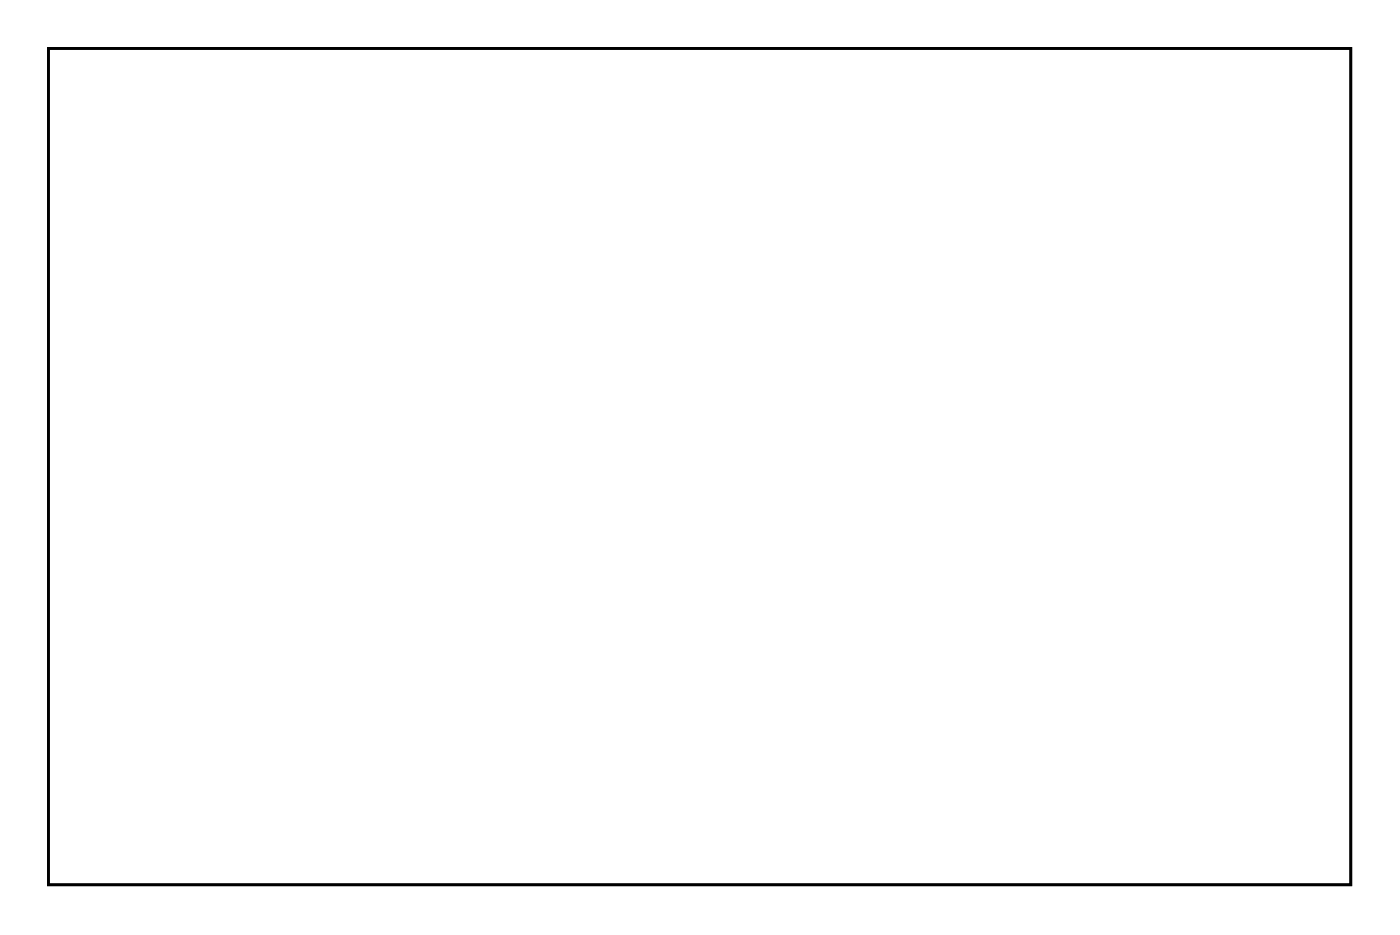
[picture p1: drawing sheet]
<svg xmlns="http://www.w3.org/2000/svg" width="105mm" height="70mm" viewBox="0 0 105 70" stroke-linecap="round" stroke-linejoin="round" font-family="sans-serif">
<path d="M3.6 3.6h97.8v62.8h-97.8z" fill="none" stroke="#000" stroke-width=".2"/>
<path d="M3.6 3.6h97.8v62.8h-97.8zM3.6 3.6v62.8h97.8v-62.8z" fill="#000"/>
<circle cx="9.3" cy="62.7" r="1.25" fill="#fff"/>
<circle cx="9.3" cy="62.7" r="1.25" fill="none" stroke="#fff" stroke-width=".76" stroke-linecap="butt"/>
<circle cx="95.6" cy="62.7" r="1.25" fill="#fff"/>
<circle cx="95.6" cy="62.7" r="1.25" fill="none" stroke="#fff" stroke-width=".76" stroke-linecap="butt"/>
<circle cx="95.6" cy="9.3" r="1.25" fill="#fff"/>
<circle cx="95.6" cy="9.3" r="1.25" fill="none" stroke="#fff" stroke-width=".76" stroke-linecap="butt"/>
<circle cx="9.3" cy="9.3" r="1.25" fill="#fff"/>
<circle cx="9.3" cy="9.3" r="1.25" fill="none" stroke="#fff" stroke-width=".76" stroke-linecap="butt"/>
<path d="M77.1 38.9h1.6v1.6h-1.6z" fill="#fff"/>
<path d="M77.1 38.9h1.6v1.6h-1.6z" fill="none" stroke="#fff" stroke-width=".76" stroke-linecap="butt"/>
<circle cx="77.9" cy="39.7" r=".79" fill="#fff"/>
<circle cx="77.9" cy="39.7" r=".79" fill="none" stroke="#fff" stroke-width=".76" stroke-linecap="butt"/>
<circle cx="85.5" cy="39.7" r=".79" fill="#fff"/>
<circle cx="85.5" cy="39.7" r=".79" fill="none" stroke="#fff" stroke-width=".76" stroke-linecap="butt"/>
<path d="M77.1 26.3h1.6v1.6h-1.6z" fill="#fff"/>
<path d="M77.1 26.3h1.6v1.6h-1.6z" fill="none" stroke="#fff" stroke-width=".76" stroke-linecap="butt"/>
<circle cx="77.9" cy="27.1" r=".79" fill="#fff"/>
<circle cx="77.9" cy="27.1" r=".79" fill="none" stroke="#fff" stroke-width=".76" stroke-linecap="butt"/>
<circle cx="85.5" cy="27.1" r=".79" fill="#fff"/>
<circle cx="85.5" cy="27.1" r=".79" fill="none" stroke="#fff" stroke-width=".76" stroke-linecap="butt"/>
<path d="M77.1 28.9h1.6v1.5h-1.6z" fill="#fff"/>
<path d="M77.1 28.9h1.6v1.5h-1.6z" fill="none" stroke="#fff" stroke-width=".76" stroke-linecap="butt"/>
<circle cx="77.9" cy="29.6" r=".79" fill="#fff"/>
<circle cx="77.9" cy="29.6" r=".79" fill="none" stroke="#fff" stroke-width=".76" stroke-linecap="butt"/>
<circle cx="85.5" cy="29.6" r=".79" fill="#fff"/>
<circle cx="85.5" cy="29.6" r=".79" fill="none" stroke="#fff" stroke-width=".76" stroke-linecap="butt"/>
<path d="M77.1 31.3h1.6v1.6h-1.6z" fill="#fff"/>
<path d="M77.1 31.3h1.6v1.6h-1.6z" fill="none" stroke="#fff" stroke-width=".76" stroke-linecap="butt"/>
<circle cx="77.9" cy="32.1" r=".79" fill="#fff"/>
<circle cx="77.9" cy="32.1" r=".79" fill="none" stroke="#fff" stroke-width=".76" stroke-linecap="butt"/>
<circle cx="85.5" cy="32.1" r=".79" fill="#fff"/>
<circle cx="85.5" cy="32.1" r=".79" fill="none" stroke="#fff" stroke-width=".76" stroke-linecap="butt"/>
<path d="M77.1 33.9h1.6v1.5h-1.6z" fill="#fff"/>
<path d="M77.1 33.9h1.6v1.5h-1.6z" fill="none" stroke="#fff" stroke-width=".76" stroke-linecap="butt"/>
<circle cx="77.9" cy="34.6" r=".79" fill="#fff"/>
<circle cx="77.9" cy="34.6" r=".79" fill="none" stroke="#fff" stroke-width=".76" stroke-linecap="butt"/>
<circle cx="85.5" cy="34.6" r=".79" fill="#fff"/>
<circle cx="85.5" cy="34.6" r=".79" fill="none" stroke="#fff" stroke-width=".76" stroke-linecap="butt"/>
<path d="M77.1 36.4h1.6v1.6h-1.6z" fill="#fff"/>
<path d="M77.1 36.4h1.6v1.6h-1.6z" fill="none" stroke="#fff" stroke-width=".76" stroke-linecap="butt"/>
<circle cx="77.9" cy="37.2" r=".79" fill="#fff"/>
<circle cx="77.9" cy="37.2" r=".79" fill="none" stroke="#fff" stroke-width=".76" stroke-linecap="butt"/>
<circle cx="85.5" cy="37.2" r=".79" fill="#fff"/>
<circle cx="85.5" cy="37.2" r=".79" fill="none" stroke="#fff" stroke-width=".76" stroke-linecap="butt"/>
<circle cx="75.3" cy="56.5" r=".69" fill="#fff"/>
<circle cx="75.3" cy="56.5" r=".69" fill="none" stroke="#fff" stroke-width=".74" stroke-linecap="butt"/>
<circle cx="75.3" cy="50" r=".69" fill="#fff"/>
<circle cx="75.3" cy="50" r=".69" fill="none" stroke="#fff" stroke-width=".74" stroke-linecap="butt"/>
<circle cx="24.5" cy="60.1" r=".72" fill="#fff"/>
<circle cx="24.5" cy="60.1" r=".72" fill="none" stroke="#fff" stroke-width=".69" stroke-linecap="butt"/>
<path d="M23.6 59.2h1.8v1.9h-1.8zM24 60.1a.51 .51 0 0 0 1 0 .51 .51 0 0 0-1 0z" fill="#fff"/>
<g fill="none" stroke="#fff" stroke-width=".25">
<path d="M23.6 59.2h1.8v1.9h-1.8z"/>
<circle cx="24.5" cy="60.1" r=".51"/>
</g>
<circle cx="27" cy="60.1" r=".72" fill="#fff"/>
<circle cx="27" cy="60.1" r=".72" fill="none" stroke="#fff" stroke-width=".69" stroke-linecap="butt"/>
<circle cx="29.6" cy="60.1" r=".72" fill="#fff"/>
<circle cx="29.6" cy="60.1" r=".72" fill="none" stroke="#fff" stroke-width=".69" stroke-linecap="butt"/>
<circle cx="32.1" cy="60.1" r=".72" fill="#fff"/>
<circle cx="32.1" cy="60.1" r=".72" fill="none" stroke="#fff" stroke-width=".69" stroke-linecap="butt"/>
<circle cx="34.7" cy="60.1" r=".72" fill="#fff"/>
<circle cx="34.7" cy="60.1" r=".72" fill="none" stroke="#fff" stroke-width=".69" stroke-linecap="butt"/>
<circle cx="37.2" cy="60.1" r=".72" fill="#fff"/>
<circle cx="37.2" cy="60.1" r=".72" fill="none" stroke="#fff" stroke-width=".69" stroke-linecap="butt"/>
<circle cx="39.7" cy="60.1" r=".72" fill="#fff"/>
<circle cx="39.7" cy="60.1" r=".72" fill="none" stroke="#fff" stroke-width=".69" stroke-linecap="butt"/>
<circle cx="42.3" cy="60.1" r=".72" fill="#fff"/>
<circle cx="42.3" cy="60.1" r=".72" fill="none" stroke="#fff" stroke-width=".69" stroke-linecap="butt"/>
<circle cx="44.8" cy="60.1" r=".72" fill="#fff"/>
<circle cx="44.8" cy="60.1" r=".72" fill="none" stroke="#fff" stroke-width=".69" stroke-linecap="butt"/>
<circle cx="47.4" cy="60.1" r=".72" fill="#fff"/>
<circle cx="47.4" cy="60.1" r=".72" fill="none" stroke="#fff" stroke-width=".69" stroke-linecap="butt"/>
<circle cx="49.9" cy="60.1" r=".72" fill="#fff"/>
<circle cx="49.9" cy="60.1" r=".72" fill="none" stroke="#fff" stroke-width=".69" stroke-linecap="butt"/>
<circle cx="52.4" cy="60.1" r=".72" fill="#fff"/>
<circle cx="52.4" cy="60.1" r=".72" fill="none" stroke="#fff" stroke-width=".69" stroke-linecap="butt"/>
<circle cx="55" cy="60.1" r=".72" fill="#fff"/>
<circle cx="55" cy="60.1" r=".72" fill="none" stroke="#fff" stroke-width=".69" stroke-linecap="butt"/>
<circle cx="57.5" cy="60.1" r=".72" fill="#fff"/>
<circle cx="57.5" cy="60.1" r=".72" fill="none" stroke="#fff" stroke-width=".69" stroke-linecap="butt"/>
<circle cx="60.1" cy="60.1" r=".72" fill="#fff"/>
<circle cx="60.1" cy="60.1" r=".72" fill="none" stroke="#fff" stroke-width=".69" stroke-linecap="butt"/>
<circle cx="62.6" cy="60.1" r=".72" fill="#fff"/>
<circle cx="62.6" cy="60.1" r=".72" fill="none" stroke="#fff" stroke-width=".69" stroke-linecap="butt"/>
<path d="M18.6 11.1h1.5v1.5h-1.5z" fill="#fff"/>
<path d="M18.6 11.1h1.5v1.5h-1.5z" fill="none" stroke="#fff" stroke-width=".76" stroke-linecap="butt"/>
<circle cx="19.3" cy="11.9" r=".75" fill="#fff"/>
<circle cx="19.3" cy="11.9" r=".75" fill="none" stroke="#fff" stroke-width=".76" stroke-linecap="butt"/>
<circle cx="24.3" cy="11.9" r=".75" fill="#fff"/>
<circle cx="24.3" cy="11.9" r=".75" fill="none" stroke="#fff" stroke-width=".76" stroke-linecap="butt"/>
<path d="M92.3 49.2h1.5v1.5h-1.5z" fill="#fff"/>
<path d="M92.3 49.2h1.5v1.5h-1.5z" fill="none" stroke="#fff" stroke-width=".76" stroke-linecap="butt"/>
<circle cx="93.1" cy="50" r=".75" fill="#fff"/>
<circle cx="93.1" cy="50" r=".75" fill="none" stroke="#fff" stroke-width=".76" stroke-linecap="butt"/>
<circle cx="93.1" cy="55" r=".75" fill="#fff"/>
<circle cx="93.1" cy="55" r=".75" fill="none" stroke="#fff" stroke-width=".76" stroke-linecap="butt"/>
<path d="M92.3 39h1.5v1.6h-1.5z" fill="#fff"/>
<path d="M92.3 39h1.5v1.6h-1.5z" fill="none" stroke="#fff" stroke-width=".76" stroke-linecap="butt"/>
<circle cx="93.1" cy="39.8" r=".75" fill="#fff"/>
<circle cx="93.1" cy="39.8" r=".75" fill="none" stroke="#fff" stroke-width=".76" stroke-linecap="butt"/>
<circle cx="93.1" cy="44.8" r=".75" fill="#fff"/>
<circle cx="93.1" cy="44.8" r=".75" fill="none" stroke="#fff" stroke-width=".76" stroke-linecap="butt"/>
<path d="M77.1 11.1h1.5v1.5h-1.5z" fill="#fff"/>
<path d="M77.1 11.1h1.5v1.5h-1.5z" fill="none" stroke="#fff" stroke-width=".76" stroke-linecap="butt"/>
<circle cx="77.8" cy="11.9" r=".75" fill="#fff"/>
<circle cx="77.8" cy="11.9" r=".75" fill="none" stroke="#fff" stroke-width=".76" stroke-linecap="butt"/>
<circle cx="82.8" cy="11.9" r=".75" fill="#fff"/>
<circle cx="82.8" cy="11.9" r=".75" fill="none" stroke="#fff" stroke-width=".76" stroke-linecap="butt"/>
<path d="M66.9 11.1h1.5v1.5h-1.5z" fill="#fff"/>
<path d="M66.9 11.1h1.5v1.5h-1.5z" fill="none" stroke="#fff" stroke-width=".76" stroke-linecap="butt"/>
<circle cx="67.7" cy="11.9" r=".75" fill="#fff"/>
<circle cx="67.7" cy="11.9" r=".75" fill="none" stroke="#fff" stroke-width=".76" stroke-linecap="butt"/>
<circle cx="72.7" cy="11.9" r=".75" fill="#fff"/>
<circle cx="72.7" cy="11.9" r=".75" fill="none" stroke="#fff" stroke-width=".76" stroke-linecap="butt"/>
<path d="M92.3 28.9h1.5v1.5h-1.5z" fill="#fff"/>
<path d="M92.3 28.9h1.5v1.5h-1.5z" fill="none" stroke="#fff" stroke-width=".76" stroke-linecap="butt"/>
<circle cx="93.1" cy="29.6" r=".75" fill="#fff"/>
<circle cx="93.1" cy="29.6" r=".75" fill="none" stroke="#fff" stroke-width=".76" stroke-linecap="butt"/>
<circle cx="93.1" cy="34.6" r=".75" fill="#fff"/>
<circle cx="93.1" cy="34.6" r=".75" fill="none" stroke="#fff" stroke-width=".76" stroke-linecap="butt"/>
<path d="M56.8 11.1h1.5v1.5h-1.5z" fill="#fff"/>
<path d="M56.8 11.1h1.5v1.5h-1.5z" fill="none" stroke="#fff" stroke-width=".76" stroke-linecap="butt"/>
<circle cx="57.5" cy="11.9" r=".75" fill="#fff"/>
<circle cx="57.5" cy="11.9" r=".75" fill="none" stroke="#fff" stroke-width=".76" stroke-linecap="butt"/>
<circle cx="62.5" cy="11.9" r=".75" fill="#fff"/>
<circle cx="62.5" cy="11.9" r=".75" fill="none" stroke="#fff" stroke-width=".76" stroke-linecap="butt"/>
<path d="M92.3 18.7h1.5v1.5h-1.5z" fill="#fff"/>
<path d="M92.3 18.7h1.5v1.5h-1.5z" fill="none" stroke="#fff" stroke-width=".76" stroke-linecap="butt"/>
<circle cx="93.1" cy="19.5" r=".75" fill="#fff"/>
<circle cx="93.1" cy="19.5" r=".75" fill="none" stroke="#fff" stroke-width=".76" stroke-linecap="butt"/>
<circle cx="93.1" cy="24.5" r=".75" fill="#fff"/>
<circle cx="93.1" cy="24.5" r=".75" fill="none" stroke="#fff" stroke-width=".76" stroke-linecap="butt"/>
<path d="M39 11.1h1.5v1.5h-1.5z" fill="#fff"/>
<path d="M39 11.1h1.5v1.5h-1.5z" fill="none" stroke="#fff" stroke-width=".76" stroke-linecap="butt"/>
<circle cx="39.7" cy="11.9" r=".76" fill="#fff"/>
<circle cx="39.7" cy="11.9" r=".76" fill="none" stroke="#fff" stroke-width=".76" stroke-linecap="butt"/>
<circle cx="44.7" cy="11.9" r=".76" fill="#fff"/>
<circle cx="44.7" cy="11.9" r=".76" fill="none" stroke="#fff" stroke-width=".76" stroke-linecap="butt"/>
<path d="M11 51.7h1.6v1.6h-1.6z" fill="#fff"/>
<path d="M11 51.7h1.6v1.6h-1.6z" fill="none" stroke="#fff" stroke-width=".76" stroke-linecap="butt"/>
<circle cx="11.8" cy="52.5" r=".76" fill="#fff"/>
<circle cx="11.8" cy="52.5" r=".76" fill="none" stroke="#fff" stroke-width=".76" stroke-linecap="butt"/>
<circle cx="11.8" cy="47.5" r=".76" fill="#fff"/>
<circle cx="11.8" cy="47.5" r=".76" fill="none" stroke="#fff" stroke-width=".76" stroke-linecap="butt"/>
<path d="M28.8 11.1h1.6v1.5h-1.6z" fill="#fff"/>
<path d="M28.8 11.1h1.6v1.5h-1.6z" fill="none" stroke="#fff" stroke-width=".76" stroke-linecap="butt"/>
<circle cx="29.6" cy="11.9" r=".76" fill="#fff"/>
<circle cx="29.6" cy="11.9" r=".76" fill="none" stroke="#fff" stroke-width=".76" stroke-linecap="butt"/>
<circle cx="34.6" cy="11.9" r=".76" fill="#fff"/>
<circle cx="34.6" cy="11.9" r=".76" fill="none" stroke="#fff" stroke-width=".76" stroke-linecap="butt"/>
<path d="M11 39h1.6v1.6h-1.6z" fill="#fff"/>
<path d="M11 39h1.6v1.6h-1.6z" fill="none" stroke="#fff" stroke-width=".76" stroke-linecap="butt"/>
<circle cx="11.8" cy="39.8" r=".76" fill="#fff"/>
<circle cx="11.8" cy="39.8" r=".76" fill="none" stroke="#fff" stroke-width=".76" stroke-linecap="butt"/>
<circle cx="11.8" cy="34.8" r=".76" fill="#fff"/>
<circle cx="11.8" cy="34.8" r=".76" fill="none" stroke="#fff" stroke-width=".76" stroke-linecap="butt"/>
<path d="M11 26.3h1.6v1.6h-1.6z" fill="#fff"/>
<path d="M11 26.3h1.6v1.6h-1.6z" fill="none" stroke="#fff" stroke-width=".76" stroke-linecap="butt"/>
<circle cx="11.8" cy="27.1" r=".76" fill="#fff"/>
<circle cx="11.8" cy="27.1" r=".76" fill="none" stroke="#fff" stroke-width=".76" stroke-linecap="butt"/>
<circle cx="11.8" cy="22.1" r=".76" fill="#fff"/>
<circle cx="11.8" cy="22.1" r=".76" fill="none" stroke="#fff" stroke-width=".76" stroke-linecap="butt"/>
<circle cx="42.3" cy="34.7" r=".7" fill="#fff"/>
<circle cx="42.3" cy="34.7" r=".7" fill="none" stroke="#fff" stroke-width=".76" stroke-linecap="butt"/>
<circle cx="32.1" cy="34.7" r=".7" fill="#fff"/>
<circle cx="32.1" cy="34.7" r=".7" fill="none" stroke="#fff" stroke-width=".76" stroke-linecap="butt"/>
<circle cx="42.3" cy="32.2" r=".7" fill="#fff"/>
<circle cx="42.3" cy="32.2" r=".7" fill="none" stroke="#fff" stroke-width=".76" stroke-linecap="butt"/>
<circle cx="32.1" cy="32.2" r=".7" fill="#fff"/>
<circle cx="32.1" cy="32.2" r=".7" fill="none" stroke="#fff" stroke-width=".76" stroke-linecap="butt"/>
<circle cx="42.3" cy="42.3" r=".7" fill="#fff"/>
<circle cx="42.3" cy="42.3" r=".7" fill="none" stroke="#fff" stroke-width=".76" stroke-linecap="butt"/>
<circle cx="32.1" cy="42.3" r=".7" fill="#fff"/>
<circle cx="32.1" cy="42.3" r=".7" fill="none" stroke="#fff" stroke-width=".76" stroke-linecap="butt"/>
<circle cx="42.3" cy="39.8" r=".7" fill="#fff"/>
<circle cx="42.3" cy="39.8" r=".7" fill="none" stroke="#fff" stroke-width=".76" stroke-linecap="butt"/>
<circle cx="32.1" cy="39.8" r=".7" fill="#fff"/>
<circle cx="32.1" cy="39.8" r=".7" fill="none" stroke="#fff" stroke-width=".76" stroke-linecap="butt"/>
<circle cx="49.9" cy="19.5" r=".7" fill="#fff"/>
<circle cx="49.9" cy="19.5" r=".7" fill="none" stroke="#fff" stroke-width=".76" stroke-linecap="butt"/>
<circle cx="49.9" cy="9.3" r=".7" fill="#fff"/>
<circle cx="49.9" cy="9.3" r=".7" fill="none" stroke="#fff" stroke-width=".76" stroke-linecap="butt"/>
<circle cx="52.4" cy="19.5" r=".7" fill="#fff"/>
<circle cx="52.4" cy="19.5" r=".7" fill="none" stroke="#fff" stroke-width=".76" stroke-linecap="butt"/>
<circle cx="52.4" cy="9.3" r=".7" fill="#fff"/>
<circle cx="52.4" cy="9.3" r=".7" fill="none" stroke="#fff" stroke-width=".76" stroke-linecap="butt"/>
<circle cx="24.5" cy="44.9" r=".67" fill="#fff"/>
<circle cx="24.5" cy="44.9" r=".67" fill="none" stroke="#fff" stroke-width=".69" stroke-linecap="butt"/>
<path d="M23.8 44.2h1.4v1.4h-1.4z" fill="#fff"/>
<path d="M23.8 44.2h1.4v1.4h-1.4z" fill="none" stroke="#fff" stroke-width=".69" stroke-linecap="butt"/>
<circle cx="27" cy="44.9" r=".67" fill="#fff"/>
<circle cx="27" cy="44.9" r=".67" fill="none" stroke="#fff" stroke-width=".69" stroke-linecap="butt"/>
<circle cx="29.6" cy="44.9" r=".67" fill="#fff"/>
<circle cx="29.6" cy="44.9" r=".67" fill="none" stroke="#fff" stroke-width=".69" stroke-linecap="butt"/>
<circle cx="32.1" cy="44.9" r=".67" fill="#fff"/>
<circle cx="32.1" cy="44.9" r=".67" fill="none" stroke="#fff" stroke-width=".69" stroke-linecap="butt"/>
<circle cx="34.7" cy="44.9" r=".67" fill="#fff"/>
<circle cx="34.7" cy="44.9" r=".67" fill="none" stroke="#fff" stroke-width=".69" stroke-linecap="butt"/>
<circle cx="37.2" cy="44.9" r=".67" fill="#fff"/>
<circle cx="37.2" cy="44.9" r=".67" fill="none" stroke="#fff" stroke-width=".69" stroke-linecap="butt"/>
<circle cx="39.7" cy="44.9" r=".67" fill="#fff"/>
<circle cx="39.7" cy="44.9" r=".67" fill="none" stroke="#fff" stroke-width=".69" stroke-linecap="butt"/>
<circle cx="42.3" cy="44.9" r=".67" fill="#fff"/>
<circle cx="42.3" cy="44.9" r=".67" fill="none" stroke="#fff" stroke-width=".69" stroke-linecap="butt"/>
<circle cx="44.8" cy="44.9" r=".67" fill="#fff"/>
<circle cx="44.8" cy="44.9" r=".67" fill="none" stroke="#fff" stroke-width=".69" stroke-linecap="butt"/>
<circle cx="47.4" cy="44.9" r=".67" fill="#fff"/>
<circle cx="47.4" cy="44.9" r=".67" fill="none" stroke="#fff" stroke-width=".69" stroke-linecap="butt"/>
<circle cx="49.9" cy="44.9" r=".67" fill="#fff"/>
<circle cx="49.9" cy="44.9" r=".67" fill="none" stroke="#fff" stroke-width=".69" stroke-linecap="butt"/>
<circle cx="52.4" cy="44.9" r=".67" fill="#fff"/>
<circle cx="52.4" cy="44.9" r=".67" fill="none" stroke="#fff" stroke-width=".69" stroke-linecap="butt"/>
<circle cx="55" cy="44.9" r=".67" fill="#fff"/>
<circle cx="55" cy="44.9" r=".67" fill="none" stroke="#fff" stroke-width=".69" stroke-linecap="butt"/>
<circle cx="57.5" cy="44.9" r=".67" fill="#fff"/>
<circle cx="57.5" cy="44.9" r=".67" fill="none" stroke="#fff" stroke-width=".69" stroke-linecap="butt"/>
<circle cx="60.1" cy="44.9" r=".67" fill="#fff"/>
<circle cx="60.1" cy="44.9" r=".67" fill="none" stroke="#fff" stroke-width=".69" stroke-linecap="butt"/>
<circle cx="24.5" cy="29.6" r=".67" fill="#fff"/>
<circle cx="24.5" cy="29.6" r=".67" fill="none" stroke="#fff" stroke-width=".69" stroke-linecap="butt"/>
<circle cx="27" cy="29.6" r=".67" fill="#fff"/>
<circle cx="27" cy="29.6" r=".67" fill="none" stroke="#fff" stroke-width=".69" stroke-linecap="butt"/>
<circle cx="29.6" cy="29.6" r=".67" fill="#fff"/>
<circle cx="29.6" cy="29.6" r=".67" fill="none" stroke="#fff" stroke-width=".69" stroke-linecap="butt"/>
<circle cx="32.1" cy="29.6" r=".67" fill="#fff"/>
<circle cx="32.1" cy="29.6" r=".67" fill="none" stroke="#fff" stroke-width=".69" stroke-linecap="butt"/>
<circle cx="34.7" cy="29.6" r=".67" fill="#fff"/>
<circle cx="34.7" cy="29.6" r=".67" fill="none" stroke="#fff" stroke-width=".69" stroke-linecap="butt"/>
<circle cx="37.2" cy="29.6" r=".67" fill="#fff"/>
<circle cx="37.2" cy="29.6" r=".67" fill="none" stroke="#fff" stroke-width=".69" stroke-linecap="butt"/>
<circle cx="39.7" cy="29.6" r=".67" fill="#fff"/>
<circle cx="39.7" cy="29.6" r=".67" fill="none" stroke="#fff" stroke-width=".69" stroke-linecap="butt"/>
<circle cx="42.3" cy="29.6" r=".67" fill="#fff"/>
<circle cx="42.3" cy="29.6" r=".67" fill="none" stroke="#fff" stroke-width=".69" stroke-linecap="butt"/>
<circle cx="44.8" cy="29.6" r=".67" fill="#fff"/>
<circle cx="44.8" cy="29.6" r=".67" fill="none" stroke="#fff" stroke-width=".69" stroke-linecap="butt"/>
<circle cx="47.4" cy="29.6" r=".67" fill="#fff"/>
<circle cx="47.4" cy="29.6" r=".67" fill="none" stroke="#fff" stroke-width=".69" stroke-linecap="butt"/>
<circle cx="49.9" cy="29.6" r=".67" fill="#fff"/>
<circle cx="49.9" cy="29.6" r=".67" fill="none" stroke="#fff" stroke-width=".69" stroke-linecap="butt"/>
<circle cx="52.4" cy="29.6" r=".67" fill="#fff"/>
<circle cx="52.4" cy="29.6" r=".67" fill="none" stroke="#fff" stroke-width=".69" stroke-linecap="butt"/>
<circle cx="55" cy="29.6" r=".67" fill="#fff"/>
<circle cx="55" cy="29.6" r=".67" fill="none" stroke="#fff" stroke-width=".69" stroke-linecap="butt"/>
<circle cx="57.5" cy="29.6" r=".67" fill="#fff"/>
<circle cx="57.5" cy="29.6" r=".67" fill="none" stroke="#fff" stroke-width=".69" stroke-linecap="butt"/>
<circle cx="60.1" cy="29.6" r=".67" fill="#fff"/>
<circle cx="60.1" cy="29.6" r=".67" fill="none" stroke="#fff" stroke-width=".69" stroke-linecap="butt"/>
</svg>
